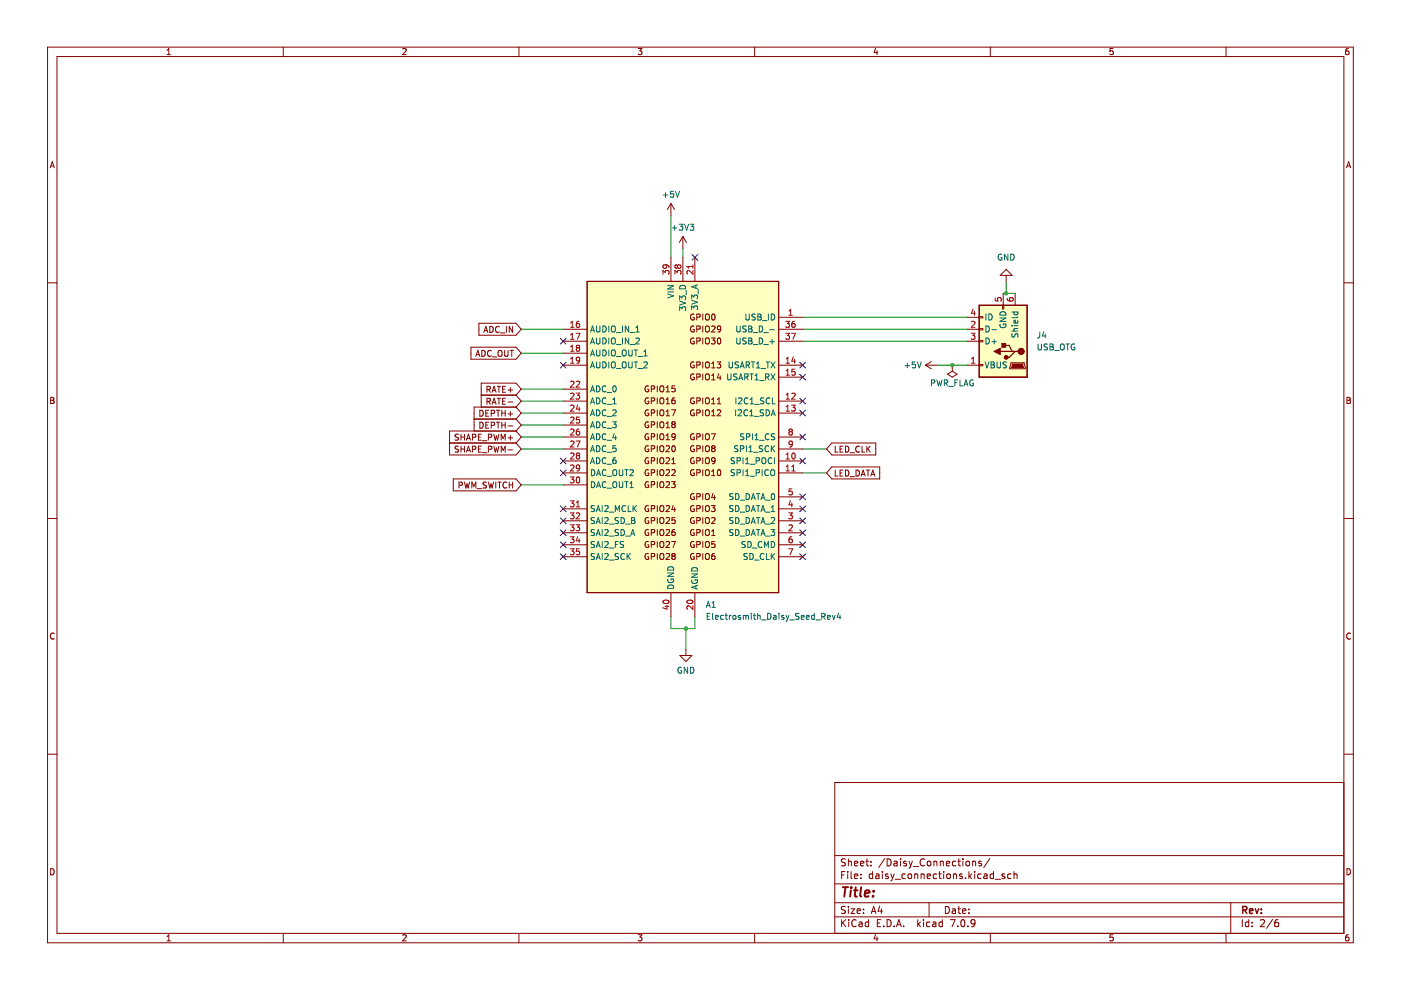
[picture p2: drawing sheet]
<svg xmlns="http://www.w3.org/2000/svg" width="297mm" height="210mm" viewBox="0 0 297 210" stroke-linecap="round" stroke-linejoin="round" font-family="sans-serif">
<g fill="none" stroke="#840000" stroke-width=".21">
<path d="M10.1 10h276.8v189.9h-276.8zM12.1 12h272.8v185.9h-272.8zM35.4 11.6h.8M35.4 10.7l.4-.4v1.3M60.1 10v2M85.4 10.4l.5-.1 .2 .4-.8 .9h.8M110 10v2M135.3 10.3h.8l-.4 .5 .3 .1v.6l-.1 .1-.6-.1M160 10v2M185.6 10.2l-.3 1h.8M185.9 10.7v.9M210 10v2"/>
<path d="M236 10.3h-.6l-.1 .6 .6-.1 .1 .7-.2 .1-.5-.1M259.9 10v2M285.9 10.3h-.4l-.2 .3v.7l.2 .3 .5-.1-.1-.7h-.4l-.2 .2M10.6 35.6l.5-1.3 .4 1.3M10.8 35.2h.6M285.5 35.6l.4-1.3 .5 1.3M285.6 35.2h.6M10.1 60h2M284.9 60h2M10.7 84.2h.5l.2 .3-.2 .4 .2 .1 .1 .3-.3 .2h-.5zM10.7 84.9h.5M285.6 84.2h.4l.3 .3-.3 .4 .3 .1v.3l-.2 .2h-.5z"/>
<path d="M285.6 84.9h.4M10.1 109.9h2M284.9 109.9h2M11.5 134.3a.58 .58 0 0 0-.8 .6 .58 .58 0 0 0 .8 .5M286.3 134.3a.58 .58 0 0 0-.8 .6 .58 .58 0 0 0 .8 .5M10.1 159.9h2M284.9 159.9h2M284.9 165.9h-107.9v32M10.7 184.2a.66 .66 0 0 1 .8 .6 .66 .66 0 0 1-.8 .7zM35.4 198.6l.4-.4v1.3M35.4 199.5h.8M60.1 197.9v2"/>
<path d="M85.4 198.3l.5-.1 .2 .4-.8 .9h.8M110 197.9v2M135.3 198.2h.8l-.4 .5 .3 .1v.6l-.1 .1-.6-.1M160 197.9v2M177 194.4h107.9M177 191.4h107.9M177 187.4h107.9M177 181.4h107.9M178.4 195v1.5M178.4 185.5h.5M178.7 195.6l.6 .9M179.2 184.8h-.8v1.5"/>
<path d="M179.2 192.3l-.5-.1-.3 .1v.5l.7 .2 .1 .4-.3 .3-.5-.1M179.2 182.2l-.5-.1-.3 .1v.5l.7 .2 .1 .4-.3 .3-.5-.1M179.3 195l-.9 .8M179.7 184.8v.1M179.7 185.3v1M179.9 182.1v1.5M179.9 192.2v.1M179.9 192.7v1M179.9 182.7l.2-.1 .3 .1 .1 .9M179.9 195v.1M179.9 195.5v1M180.4 192.7h.8l-.8 1h.8"/>
<path d="M180.4 184.8v1.3l.3 .2M181.2 185.8l.7-.2-.1-.2-.4-.1-.2 .2v.7h.6M181.2 183.1l.7-.2-.1-.2-.4-.1-.2 .2v.7h.6M181.5 195.1a.71 .71 0 0 0-1 .5 .71 .71 0 0 0 .7 .9l.3-.2M181.7 193.2l.7-.2v-.2l-.5-.1-.2 .2 .1 .7h.6M182.2 195.6h.5l.1 .9M182.4 183.1l.8-.2-.1-.2-.4-.1-.3 .2 .1 .7h.6M182.5 186.1v.2M182.5 185.4v.1M182.8 195.8l-.5 .1-.2 .2 .2 .4 .5-.1M183.1 193.5v.2M183.1 192.8v.1"/>
<path d="M183.6 182.6h.6M183.8 182.1v1.3l.4 .2M184.2 195.6l-.5-.1-.3 .3 .2 .6h.6M184.2 195v1.5M184.7 183.4v.2M184.7 182.7v.1M184.7 193.7l.5-1.5 .5 1.5M184.9 193.3h.7M185 185.4l-.4-.1-.3 .3 .1 .6h.6M185 184.8v1.5M185.6 198.1l-.3 1h.8M185.7 185.4h.6l.1 .9"/>
<path d="M185.9 198.6v.9M186 195.7h.5M186.4 185.6l-.5 .1-.2 .2 .2 .4 .5-.1M186.5 192.1l-.3 1.1h.9M186.7 195h-.7v1.5h.7M186.9 192.7v1M187.1 184.8v.1M187.1 185.3v1M187.4 196.3v.2M187.6 182l-1.3 1.9M188.1 195a.76 .76 0 0 1 .8 .7 .76 .76 0 0 1-.8 .8zM188.1 182.1a.76 .76 0 0 1 .8 .7 .76 .76 0 0 1-.8 .8z"/>
<path d="M188.3 185.4l-.4-.1-.2 .2 .1 .2 .5 .2v.3h-.6M188.9 185.3l.3 1M189.2 186.3l-.3 .5M189.6 196.3v.2M189.6 185.3l-.4 1M189.6 182.7h.6v.9M189.8 186.4h1.1M190.1 196.5l.5-1.5 .5 1.5M190.2 196.1h.7M190.2 182.9l-.5 .1-.2 .2 .2 .4 .5-.1M190.9 182.1v.1M190.9 182.6v1"/>
<path d="M191.6 196.3v.2M191.9 185.4l-.4-.1-.3 .3 .2 .6h.5M192.2 182.7l-.4-.1-.2 .2 .1 .2 .5 .2v.3h-.6M192.6 185.4l.2-.1 .4 .1 .1 .6-.1 .2-.4 .1-.2-.2zM192.7 182.6l.4 1M193.1 183.6l-.4 .5M193.4 182.6l-.3 1M193.7 183.7h1.1M193.9 185.4l.3-.1 .3 .1 .1 .9M193.9 185.3v1M194.6 195v1.5M194.7 195.9l.5 .6"/>
<path d="M195.2 195.5l-.6 .6M195.3 185.4l.2-.1 .4 .1v.9M195.3 185.3v1M195.8 195v.1M195.8 195.5v1M196 182.2a.71 .71 0 0 0-1 .5 .71 .71 0 0 0 .7 .9l.3-.2M196.6 185.8l.7-.2-.1-.2-.4-.1-.2 .2v.7h.6M196.6 182.7l.3-.1 .4 .1 .1 .6-.2 .2-.3 .1-.3-.2zM197 191.4v3M197.1 195.6l-.4-.1-.3 .3 .2 .6h.5M197.8 195.6h.6v.9M198 182.7l.2-.1 .4 .1v.9"/>
<path d="M198 182.6v1M198.4 195.8l-.5 .1-.2 .2 .2 .4 .5-.1M198.6 185.4l-.5-.1-.2 .3 .1 .6h.6M199 185.3h.6M199.2 184.8v1.3l.4 .2M199.4 182.7l.2-.1 .3 .1 .1 .9M199.4 182.6v1M199.8 195.6l-.4-.1-.3 .3 .1 .6h.6M199.8 195v1.5M200.1 184.8v.1M200.1 185.3v1M200.4 192.2a.76 .76 0 0 1 .9 .7 .76 .76 0 0 1-.9 .8z"/>
<path d="M200.6 183.1l.8-.2-.1-.2-.4-.1-.3 .2 .1 .7h.6M200.8 185.4l.2-.1 .4 .1 .1 .6-.1 .2-.4 .1-.2-.2zM201.5 195h1l-.6 1.5M201.9 192.8h.6l.1 .9M202.1 185.4l.3-.1 .3 .1 .1 .9M202.1 185.3v1M202.6 193l-.5 .1-.2 .2 .2 .4 .5-.1M202.6 182.7l-.4-.1-.3 .3 .2 .6h.5M203.1 182.6h.5M203.1 192.7h.5M203.1 196.3v.2M203.3 182.1v1.3l.3 .2"/>
<path d="M203.3 192.2v1.3l.3 .2M203.9 195.1l.2-.1a.8 .8 0 0 1 .5 .7 .8 .8 0 0 1-.5 .8l-.4-.6zM204 185.4l-.4-.1-.2 .2 .1 .2 .5 .2v.3h-.6M204.1 193.2l.7-.2-.1-.2-.4-.1-.2 .2v.7h.6M204.1 182.1v.1M204.1 182.6v1M204.7 186.1v.2M204.9 182.7l.2-.1 .4 .1 .1 .6-.2 .2-.3 .1-.2-.2zM205.2 196.3v.2M205.4 184.8v1.5M205.4 193.5v.2M205.4 192.8v.1"/>
<path d="M205.6 185.7l.4 .6M206 185.3l-.6 .6M206.2 182.7l.2-.1 .4 .1 .1 .9M206.2 182.6v1M206.6 184.8v.1M206.6 185.3v1M206.7 195.6l-.3 .3h-.3l-.2-.3v-.3l.2-.3 .5 .1 .1 .2a1 1 0 0 1-.4 1.2h-.3M208 185.4l-.4-.1-.3 .3 .1 .6h.6M208.1 182.7l-.4-.1-.2 .2 .1 .2 .5 .2v.3h-.6M208.6 185.4h.6l.1 .9M209.3 185.6l-.5 .1-.2 .2 .2 .4 .5-.1M209.9 182l-1.3 1.9"/>
<path d="M210 197.9v2M210.6 185.4l-.4-.1-.3 .3 .2 .6h.5M210.6 184.8v1.5M211 186.4h1.1M213 185.4l-.4-.1-.2 .2 .1 .2 .5 .2v.3h-.6M214.4 185.4l-.5-.1-.3 .3 .2 .6h.6M215 185.4l.2-.1 .4 .1v.9M215 184.8v1.5M236 198.2h-.6l-.1 .6 .6-.1 .1 .7-.2 .1-.5-.1M259.9 197.9v2M260.9 191.4v6.5M263.4 195v1.5"/>
<path d="M264.8 195.6l-.5-.1-.3 .3 .2 .6h.6M264.8 195v1.5M265.5 196.3v.2M265.5 195.6v.1M267.3 195.1l.5-.1 .3 .4-.9 1.1h.9M269.8 194.9l-1.3 1.9M271 195l-.5 .1a1.01 1.01 0 0 0 0 1.4l.5-.2 .1-.5-.3-.2h-.4l-.1 .2M285.6 184.2a.66 .66 0 0 1 .7 .6 .66 .66 0 0 1-.7 .7zM285.9 198.2l-.4 .1-.2 .2v.7l.2 .3 .5-.1-.1-.7h-.4l-.2 .2"/>
</g>
<path d="M263.5 193l.7-.1 .2-.2-.1-.4-.8-.1v1.5M263.9 193l.5 .7M264.9 193.2l.7-.2v-.3h-.5l-.2 .2 .1 .7h.6M266.1 192.7l.4 1 .4-1M267.4 193.5v.2M267.4 192.7v.2" fill="none" stroke="#840000" stroke-width=".3"/>
<path d="M178.7 188.1h1.1M179.3 188.1l-.3 2M180.4 188.8l-.2 1.3M180.5 188.1v.2M181.1 188.8h.7M181.4 188.1l-.2 1.7 .1 .2 .4 .1M182.6 188.1l-.2 1.7 .2 .3M183.4 189.4l.9-.2v-.3h-.8l-.2 .9 .3 .3 .6-.1M185.1 189.9v.2M185.2 188.9v.2" fill="none" stroke="#840000" stroke-width=".4"/>
<path d="M124.5 59.7h40.6v66h-40.6z" fill-rule="evenodd" fill="#ffffc2"/>
<path d="M124.5 59.7h40.6v66h-40.6z" fill="none" stroke="#840000" stroke-width=".21"/>
<path d="M207.6 64.7h10.2v15.3h-10.2z" fill-rule="evenodd" fill="#ffffc2"/>
<path d="M207.6 64.7h10.2v15.3h-10.2z" fill="none" stroke="#840000" stroke-width=".25"/>
<g fill="none" stroke="#000084" stroke-width=".21">
<path d="M146.7 54l1.2 1.2M147.9 54l-1.2 1.2M118.8 76.8l1.2 1.2M118.8 71.7l1.2 1.3M120 76.8l-1.2 1.2M120 71.7l-1.2 1.3M169.6 79.4l1.2 1.2M169.6 76.8l1.2 1.2M170.8 79.4l-1.2 1.2M170.8 76.8l-1.2 1.2M118.8 99.7l1.2 1.2M118.8 97.1l1.2 1.2"/>
<path d="M120 99.7l-1.2 1.2M120 97.1l-1.2 1.2M169.6 84.4l1.2 1.3M169.6 97.1l1.2 1.2M169.6 92l1.2 1.3M169.6 87l1.2 1.2M170.8 84.4l-1.2 1.3M170.8 97.1l-1.2 1.2M170.8 92l-1.2 1.3M170.8 87l-1.2 1.2M118.8 112.4l1.2 1.2M118.8 109.8l1.2 1.2"/>
<path d="M118.8 114.9l1.2 1.2M118.8 117.4l1.2 1.3M118.8 107.3l1.2 1.2M120 112.4l-1.2 1.2M120 109.8l-1.2 1.2M120 114.9l-1.2 1.2M120 117.4l-1.2 1.3M120 107.3l-1.2 1.2M169.6 104.7l1.2 1.3M169.6 107.3l1.2 1.2M169.6 109.8l1.2 1.2M169.6 114.9l1.2 1.2"/>
<path d="M169.6 117.4l1.2 1.3M169.6 112.4l1.2 1.2M170.8 104.7l-1.2 1.3M170.8 107.3l-1.2 1.2M170.8 109.8l-1.2 1.2M170.8 114.9l-1.2 1.2M170.8 117.4l-1.2 1.3M170.8 112.4l-1.2 1.2"/>
</g>
<g fill="none" stroke="#009600" stroke-width=".21">
<path d="M142.2 45.7v8.9M144.8 52.7v1.9M213.3 59.7v2.5M110.5 69.8h8.9M110.5 74.9h8.9M170.2 72.3h34.9M170.2 67.3h34.9M170.2 69.8h34.9M198.7 77.4h6.4M212.7 62.2h2.5M110.5 95.2h8.9M110.5 82.5h8.9"/>
<path d="M110.5 90.1h8.9M110.5 87.6h8.9M110.5 92.7h8.9M110.5 85h8.9M170.2 95.2h5M110.5 102.8h8.9M170.2 100.3h5M142.2 130.7v2.6h5.1v-2.6M145.4 133.3v4.4"/>
</g>
<g fill="none" stroke="#840000" stroke-width=".21">
<path d="M124.5 59.7h40.6v66h-40.6zM142.2 43.2l-.7 1.2M142.2 43.2v2.5M142.2 54.6v5.1M142.2 43.2l.8 1.2M144.8 50.1l-.8 1.3M144.8 50.1v2.6M144.8 54.6v5.1M144.8 50.1l.7 1.3M147.3 54.6v5.1M99.9 73.6h9.5l1.1 1.3-1.1 1.3h-9.5zM100.9 75.6l.4-1.3 .4 1.3"/>
<path d="M101 75.2h.6M101.5 68.5h7.9l1.1 1.3-1.1 1.3h-7.9zM102.2 74.3a.64 .64 0 0 1 .7 .6 .64 .64 0 0 1-.7 .7zM102.6 70.5l.4-1.3 .4 1.3M102.7 70.1h.6M103.8 69.2a.64 .64 0 0 1 .8 .6 .64 .64 0 0 1-.8 .7zM104.2 74.4a.56 .56 0 0 0-.8 .5 .56 .56 0 0 0 .8 .5M104.4 75.7h1M105.7 74.5l.2-.2a.43 .43 0 0 1 .5 .4v.4a.42 .42 0 0 1-.4 .5 .42 .42 0 0 1-.4-.5zM105.8 69.3a.56 .56 0 0 0-.7 .5 .56 .56 0 0 0 .7 .6M106.1 70.6h1M107 74.3v1l.2 .3 .4-.1 .1-.2v-1"/>
<path d="M107.4 69.2v1.3M108.1 74.3h.8M108.5 74.3v1.3M108.7 69.2v1.3l-.7-1.3v1.3M119.4 77.4h5.1M119.4 69.8h5.1M119.4 72.3h5.1M119.4 74.9h5.1M147.1 66.6a.58 .58 0 0 0-.7 .6 .58 .58 0 0 0 .8 .5v-.4h-.2M147.1 69.2a.58 .58 0 0 0-.7 .6 .58 .58 0 0 0 .8 .5v-.5h-.2M147.1 71.7a.58 .58 0 0 0-.7 .6 .58 .58 0 0 0 .8 .5v-.4h-.2M147.1 76.8a.58 .58 0 0 0-.7 .6 .58 .58 0 0 0 .8 .5v-.4h-.2"/>
<path d="M147.1 79.3a.58 .58 0 0 0-.7 .6 .58 .58 0 0 0 .8 .5v-.4h-.2M147.7 67.2h.6l.1-.5-.7-.1v1.3M147.7 69.8l.6-.1 .1-.5-.7-.1v1.3M147.7 72.3h.6l.1-.5-.7-.1v1.2M147.7 77.4l.6-.1 .1-.4-.7-.2v1.3M147.7 79.9h.6l.1-.5-.7-.1v1.2M149 66.6v1.3M149 69.1v1.3M149 71.7v1.2M149 76.7v1.3M149 79.3v1.2M149.6 76.9l.3-.2a.43 .43 0 0 1 .5 .5v.4a.42 .42 0 0 1-.4 .4 .42 .42 0 0 1-.4-.4z"/>
<path d="M149.6 66.8l.3-.2a.43 .43 0 0 1 .5 .4v.4a.42 .42 0 0 1-.4 .5 .42 .42 0 0 1-.4-.5zM149.6 69.3l.3-.2a.43 .43 0 0 1 .5 .4v.5a.42 .42 0 0 1-.4 .4 .42 .42 0 0 1-.4-.4zM149.6 71.8l.3-.1a.43 .43 0 0 1 .5 .4v.4a.42 .42 0 0 1-.4 .4 .42 .42 0 0 1-.4-.4zM149.6 79.5l.3-.2a.43 .43 0 0 1 .5 .4v.4a.42 .42 0 0 1-.4 .5 .42 .42 0 0 1-.4-.5zM150.8 71.7h.8l-.4 .4 .3 .2v.5l-.1 .1-.6-.1M150.9 69.2l.5-.1 .2 .4-.8 .9h.8M150.9 77.1l.3-.4v1.3M150.9 79.6l.3-.3v1.2M150.9 78h.7M151 66.7l.2-.1a.68 .68 0 0 1 .4 .6 .68 .68 0 0 1-.4 .7l-.3-.5zM152 76.7h.8l-.4 .5 .4 .1v.6l-.2 .1-.6-.1M152.2 71.8l.2-.1a.68 .68 0 0 1 .4 .6 .68 .68 0 0 1-.4 .6l-.3-.5z"/>
<path d="M152.4 79.2l-.3 .9h.8M152.7 79.7v.8M152.8 69.7l-.2 .2-.4-.1v-.6l.4-.1 .2 .3v.7l-.2 .2-.4 .1M165.1 67.3h5.1M165.1 77.4h5.1M165.1 80h5.1M165.1 69.8h5.1M165.1 72.3h5.1M95.3 93.9h14.1M97.2 94.7h-.7v.4l.6 .2 .1 .3-.2 .3-.5-.1M97.2 92.1l-.7 .1v.3l.6 .3 .1 .3-.2 .2h-.5M97.7 95.2h.8"/>
<path d="M97.7 92.1v1.2M97.7 94.6v1.3M97.7 92.7h.8M98.5 92.1v1.2M98.5 94.6v1.3M98.9 93.3l.4-1.2 .4 1.2M98.9 95.9l.4-1.3 .4 1.3M99 93h.6M99 95.5h.6M100.2 95.3l.6-.1v-.5l-.6-.1v1.3M100.2 92.7h.6v-.5l-.6-.1v1.2M100.5 88.8h8.9"/>
<path d="M101.4 95.2h.5M101.4 92.7h.5M101.7 87a.64 .64 0 0 1 .8 .6 .64 .64 0 0 1-.8 .7zM101.7 89.5a.64 .64 0 0 1 .8 .7 .64 .64 0 0 1-.8 .6zM102 83.8h7.4M102 94.6h-.6v1.3h.6M102 92.1h-.6v1.2h.6M102.3 96h.9M102.3 93.4h.9M103 87.6h.4M103 90.1h.4M103.2 85.1l.6-.1 .1-.4-.7-.2v1.3"/>
<path d="M103.2 82.6l.6-.1 .1-.5-.7-.1v1.3M103.5 95.3l.7-.1v-.5l-.7-.1v1.3M103.5 92.7h.7v-.5l-.7-.1v1.2M103.5 82.6l.5 .6M103.5 85.1l.5 .6M103.6 87h-.6v1.3h.6M103.6 89.5h-.6v1.3h.6M104.2 87.6h.6v-.5l-.6-.1v1.3M104.2 90.2l.6-.1v-.5l-.6-.1v1.3M104.3 83.2l.5-1.3 .4 1.3M104.3 85.7l.5-1.3 .4 1.3M104.5 82.8h.6"/>
<path d="M104.5 85.3h.6M104.7 92.1l.3 1.2 .2-.9 .3 .9 .3-1.2M104.7 94.6l.3 1.3 .2-.9 .3 .9 .3-1.3M105.2 87h.8M105.2 89.5h.8M105.4 81.9h.7M105.4 84.4h.7M105.6 87v1.3M105.6 89.5v1.3M105.8 81.9v1.3M105.8 84.4v1.3M106.3 93.3v-1.2l.4 .9 .4-.9v1.2"/>
<path d="M106.3 95.9v-1.3l.4 .9 .4-.9v1.3M106.4 87.6h.7M106.4 87v1.3M106.4 89.5v1.3M106.4 90.1h.7M106.6 82.5h.4M106.6 85h.4M107.1 87v1.3M107.1 89.5v1.3M107.2 81.9h-.6v1.3h.6M107.2 84.4h-.6v1.3h.6M107.7 87.8h1"/>
<path d="M107.7 90.3h1M107.7 92.8h1M107.7 95.4h1M107.7 82.7h1M107.7 85.2h1M108.2 82.2v1M108.2 87.3v1M108.2 92.4v.9M109.4 91.4h-14.1v5.1h14.1l1.1-1.3-1.1-1.3M109.4 86.3l1.1 1.3-1.1 1.3M109.4 86.3h-8.9v5.1M109.4 88.8l1.1 1.3-1.1 1.3"/>
<path d="M109.4 91.4l1.1 1.3-1.1 1.2M109.4 83.8l1.1-1.3-1.1-1.3h-7.4v5.1M109.4 83.8l1.1 1.2-1.1 1.3M119.4 95.2h5.1M119.4 87.6h5.1M119.4 90.1h5.1M119.4 92.7h5.1M119.4 82.5h5.1M119.4 85h5.1M119.4 97.7h5.1M137.5 99.6a.58 .58 0 0 0-.8 .6 .58 .58 0 0 0 .8 .5v-.4h-.2M137.5 84.4a.58 .58 0 0 0-.8 .6 .58 .58 0 0 0 .8 .5v-.4h-.2"/>
<path d="M137.5 89.5a.58 .58 0 0 0-.8 .6 .58 .58 0 0 0 .8 .5v-.4h-.2M137.5 92a.58 .58 0 0 0-.8 .6 .58 .58 0 0 0 .8 .5v-.4h-.2M137.5 94.6a.58 .58 0 0 0-.8 .6 .58 .58 0 0 0 .8 .5v-.5h-.2M137.5 81.9a.58 .58 0 0 0-.8 .6 .58 .58 0 0 0 .8 .5v-.5h-.2M137.5 87a.58 .58 0 0 0-.8 .5 .58 .58 0 0 0 .8 .5v-.4h-.2M137.5 97.1a.58 .58 0 0 0-.8 .6 .58 .58 0 0 0 .8 .5v-.4h-.2M138.1 95.2l.6-.1 .1-.5-.7-.1v1.3M138.1 87.6l.6-.1 .1-.5-.7-.1v1.3M138.1 90.1l.6-.1 .1-.5-.7-.1v1.3M138.1 92.6h.6l.1-.5-.7-.1v1.2M138.1 85h.6l.1-.5-.7-.1v1.2M138.1 82.5l.6-.1 .1-.5-.7-.1v1.3"/>
<path d="M138.1 97.7l.6-.1 .1-.4-.7-.2v1.3M139.4 81.8v1.3M139.4 84.4v1.2M139.4 86.9v1.3M139.4 89.4v1.3M139.4 92v1.2M139.4 94.5v1.3M139.4 97v1.3M139.4 99.6v1.3M140 99.8l.2-.2a.43 .43 0 0 1 .5 .4v.4a.42 .42 0 0 1-.4 .5 .42 .42 0 0 1-.4-.5zM140 89.6l.2-.2a.43 .43 0 0 1 .5 .5v.4a.42 .42 0 0 1-.4 .4 .42 .42 0 0 1-.4-.4zM140 92.1l.2-.1a.43 .43 0 0 1 .5 .4v.4a.42 .42 0 0 1-.4 .5 .42 .42 0 0 1-.4-.5z"/>
<path d="M140 94.7l.2-.2a.43 .43 0 0 1 .5 .4v.5a.42 .42 0 0 1-.4 .4 .42 .42 0 0 1-.4-.4zM140 97.2l.2-.2a.43 .43 0 0 1 .5 .5v.4a.42 .42 0 0 1-.4 .4 .42 .42 0 0 1-.4-.4zM140.1 84.4h.1a.43 .43 0 0 1 .5 .4v.4a.42 .42 0 0 1-.4 .4 .42 .42 0 0 1-.4-.4zM140.1 87l.1-.1a.43 .43 0 0 1 .5 .4v.4a.42 .42 0 0 1-.4 .5 .42 .42 0 0 1-.4-.5zM140.1 81.9l.1-.1a.43 .43 0 0 1 .5 .4v.5a.42 .42 0 0 1-.4 .4 .42 .42 0 0 1-.4-.4zM141.2 99.7l.5-.1 .3 .3-.8 1h.8M141.2 89.8l.4-.4v1.3M141.2 85.6h.8M141.2 88.2h.8M141.2 82.2l.4-.4v1.3M141.2 84.7l.4-.3v1.2M141.2 83.1h.8"/>
<path d="M141.2 87.3l.4-.4v1.3M141.2 92.3l.4-.3v1.2M141.2 90.7h.8M141.2 93.2h.8M141.2 94.6l.5-.1 .3 .4-.8 .9h.8M141.2 97.2l.5-.2 .3 .4-.8 .9h.8M142.4 86.9h.8l-.5 1.3M142.4 99.7l.5-.1 .3 .3-.8 1h.8M142.4 97.4l.4-.4v1.3M142.4 98.3h.8M142.6 94.6l.1-.1a.68 .68 0 0 1 .5 .6 .68 .68 0 0 1-.5 .7l-.3-.5zM142.7 90l-.3-.3 .3-.3h.2l.3 .3-.3 .3"/>
<path d="M142.7 90l-.3 .2 .1 .4 .2 .1 .3-.1 .2-.1v-.3l-.3-.2M142.7 90h.2M143 84.4h-.3l-.2 .3-.1 .7 .3 .2 .4-.1-.1-.6-.3-.1-.3 .3M143.1 81.8h-.6l-.1 .6h.6l.1 .6-.2 .1-.5-.1M143.2 92.5l-.3 .3-.3-.1-.1-.6 .4-.1 .3 .2-.1 .7-.2 .3h-.3M147.1 99.6a.58 .58 0 0 0-.7 .6 .58 .58 0 0 0 .8 .5v-.4h-.2M147.1 92a.58 .58 0 0 0-.7 .6 .58 .58 0 0 0 .8 .5v-.4h-.2M147.1 94.6a.58 .58 0 0 0-.7 .6 .58 .58 0 0 0 .8 .5v-.5h-.2M147.1 84.4a.58 .58 0 0 0-.7 .6 .58 .58 0 0 0 .8 .5v-.4h-.2M147.1 87a.58 .58 0 0 0-.7 .5 .58 .58 0 0 0 .8 .5v-.4h-.2M147.1 97.1a.58 .58 0 0 0-.7 .6 .58 .58 0 0 0 .8 .5v-.4h-.2M147.7 95.2l.6-.1 .1-.5-.7-.1v1.3"/>
<path d="M147.7 87.6l.6-.1 .1-.5-.7-.1v1.3M147.7 92.6h.6l.1-.5-.7-.1v1.2M147.7 85h.6l.1-.5-.7-.1v1.2M147.7 97.7l.6-.1 .1-.4-.7-.2v1.3M149 84.4v1.2M149 86.9v1.3M149 92v1.2M149 94.5v1.3M149 97v1.3M149 99.6v1.3M149.6 84.5l.3-.1a.43 .43 0 0 1 .5 .4v.4a.42 .42 0 0 1-.4 .4 .42 .42 0 0 1-.4-.4zM149.6 87.1l.3-.2a.43 .43 0 0 1 .5 .4v.4a.42 .42 0 0 1-.4 .5 .42 .42 0 0 1-.4-.5z"/>
<path d="M149.6 92.1l.3-.1a.43 .43 0 0 1 .5 .4v.4a.42 .42 0 0 1-.4 .5 .42 .42 0 0 1-.4-.5zM149.6 94.7l.3-.2a.43 .43 0 0 1 .5 .4v.5a.42 .42 0 0 1-.4 .4 .42 .42 0 0 1-.4-.4zM149.6 97.2l.3-.2a.43 .43 0 0 1 .5 .5v.4a.42 .42 0 0 1-.4 .4 .42 .42 0 0 1-.4-.4zM149.6 99.8l.3-.2a.43 .43 0 0 1 .5 .4v.4a.42 .42 0 0 1-.4 .5 .42 .42 0 0 1-.4-.5zM150.8 92h.9l-.6 1.2M150.9 84.7l.3-.3v1.2M150.9 87.3l.3-.4v1.3M150.9 99.9l.3-.3v1.3M150.9 85.6h.7M150.9 88.2h.7M150.9 80.5h.7M151.1 95l-.2-.2 .2-.3h.3l.2 .2-.2 .3"/>
<path d="M151.1 95l-.2 .3v.4l.2 .1 .4-.1 .1-.2v-.2l-.2-.3M151.1 95h.3M151.6 97.6l-.2 .2h-.4l-.1-.6 .5-.2 .2 .3-.1 .7-.1 .3h-.4M152.1 87l.5-.1 .2 .4-.8 .9h.8M152.1 85.6h.7M152.1 84.7l.4-.3v1.2M152.2 99.7l.2-.1a.68 .68 0 0 1 .4 .6 .68 .68 0 0 1-.4 .7l-.3-.5zM165.1 95.2h5.1M165.1 87.6h5.1M165.1 92.7h5.1M165.1 85h5.1M165.1 97.7h5.1"/>
<path d="M176.4 93.9h9.3v2.6h-9.3l-1.2-1.3zM176.4 99h10.1v2.5h-10.1l-1.2-1.2zM177.1 94.6v1.3h.6M177.1 99.7v1.2h.6M178.1 95.2h.4M178.7 94.6h-.6v1.3h.6M178.7 99.7h-.6v1.2h.6M179.3 94.6a.64 .64 0 0 1 .7 .6 .64 .64 0 0 1-.7 .7zM179.3 99.7a.64 .64 0 0 1 .7 .6 .64 .64 0 0 1-.7 .6zM180.2 96h1M181.5 99.7a.64 .64 0 0 1 .7 .6 .64 .64 0 0 1-.7 .6zM182.2 94.7a.56 .56 0 0 0-.8 .5 .56 .56 0 0 0 .8 .5"/>
<path d="M182.8 94.6v1.3h.6M183.7 99.7h.7M183.8 94.6v1.3M184 95.1l.5 .8M184 99.7v1.2M184.5 94.6l-.7 .7M96.1 101.5h13.3l1.1 1.3-1.1 1.3h-13.3zM97.3 102.9l.6-.1 .1-.5-.7-.1v1.3M98.5 102.2l.3 1.3 .2-.9 .3 .9 .3-1.3M100 103.5v-1.3l.5 .9 .4-.9v1.3M101.2 103.6h1M103.1 102.3h-.6v.4l.5 .2 .1 .3-.2 .3-.5-.1"/>
<path d="M103.5 102.2l.3 1.3 .3-.9 .2 .9 .3-1.3M105.1 102.2v1.3M105.5 102.2h.8M105.9 102.2v1.3M107.4 102.3a.56 .56 0 0 0-.8 .5 .56 .56 0 0 0 .8 .6M108 102.2v1.3M108 102.8h.7M108.7 102.2v1.3M119.4 100.3h5.1M119.4 102.8h5.1M119.4 113h5.1M119.4 110.4h5.1"/>
<path d="M119.4 107.9h5.1M119.4 115.5h5.1M119.4 118h5.1M137.5 102.2a.58 .58 0 0 0-.8 .6 .58 .58 0 0 0 .8 .5v-.5h-.2M137.5 112.3a.58 .58 0 0 0-.8 .6 .58 .58 0 0 0 .8 .5v-.4h-.2M137.5 107.3a.58 .58 0 0 0-.8 .5 .58 .58 0 0 0 .8 .5v-.4h-.2M137.5 109.8a.58 .58 0 0 0-.8 .6 .58 .58 0 0 0 .8 .5v-.4h-.2M137.5 114.9a.58 .58 0 0 0-.8 .6 .58 .58 0 0 0 .8 .5v-.5h-.2M137.5 117.4a.58 .58 0 0 0-.8 .6 .58 .58 0 0 0 .8 .5v-.4h-.2M138.1 112.9h.6l.1-.5-.7-.1v1.2M138.1 100.2h.6l.1-.5-.7-.1v1.3M138.1 102.8l.6-.1 .1-.5-.7-.1v1.3"/>
<path d="M138.1 107.9l.6-.1 .1-.5-.7-.1v1.3M138.1 110.4l.6-.1 .1-.4-.7-.2v1.3M138.1 115.5l.6-.1 .1-.5-.7-.1v1.3M138.1 118h.6l.1-.5-.7-.1v1.2M139.4 102.1v1.3M139.4 107.2v1.3M139.4 109.7v1.3M139.4 112.3v1.2M139.4 114.8v1.3M139.4 117.4v1.2M140 107.4l.2-.2a.43 .43 0 0 1 .5 .4v.4a.42 .42 0 0 1-.4 .5 .42 .42 0 0 1-.4-.5zM140 115l.2-.2a.43 .43 0 0 1 .5 .4v.5a.42 .42 0 0 1-.4 .4 .42 .42 0 0 1-.4-.4z"/>
<path d="M140 117.5l.2-.1a.43 .43 0 0 1 .5 .4v.4a.42 .42 0 0 1-.4 .4 .42 .42 0 0 1-.4-.4zM140.1 112.3h.1a.43 .43 0 0 1 .5 .4v.4a.42 .42 0 0 1-.4 .5 .42 .42 0 0 1-.4-.5zM140.1 102.2l.1-.1a.43 .43 0 0 1 .5 .4v.5a.42 .42 0 0 1-.4 .4 .42 .42 0 0 1-.4-.4zM140.1 109.8l.1-.1a.43 .43 0 0 1 .5 .5v.4a.42 .42 0 0 1-.4 .4 .42 .42 0 0 1-.4-.4zM141.2 112.4l.5-.1 .3 .3-.8 .9h.8M141.2 107.3l.5-.1 .3 .4-.8 .9h.8M141.2 109.9l.5-.2 .3 .4-.8 .9h.8M141.2 117.5l.5-.1 .3 .3-.8 .9h.8M141.2 102.2l.5-.1 .3 .4-.8 .9h.8M141.2 114.9l.5-.1 .3 .4-.8 .9h.8M142.4 102.1h.8l-.5 .5 .4 .1v.6l-.2 .1-.5-.1M142.4 114.8h.8l-.5 1.3"/>
<path d="M142.7 117.9l-.3-.2 .3-.3h.2l.3 .2-.3 .3M142.7 117.9l-.3 .2 .1 .4 .2 .1h.3l.2-.2v-.3l-.3-.2M142.7 117.9h.2M142.7 107.1l-.3 .9h.8M143 112.3h-.3l-.2 .3-.1 .7 .3 .2 .4-.1-.1-.6h-.3l-.3 .2M143 107.6v.9M143.1 109.7h-.6l-.1 .6h.6l.1 .6-.2 .1-.5-.1M147.1 104.7a.58 .58 0 0 0-.7 .6 .58 .58 0 0 0 .8 .5v-.4h-.2M147.1 107.3a.58 .58 0 0 0-.7 .5 .58 .58 0 0 0 .8 .5v-.4h-.2M147.1 109.8a.58 .58 0 0 0-.7 .6 .58 .58 0 0 0 .8 .5v-.4h-.2M147.1 112.3a.58 .58 0 0 0-.7 .6 .58 .58 0 0 0 .8 .5v-.4h-.2M147.1 114.9a.58 .58 0 0 0-.7 .6 .58 .58 0 0 0 .8 .5v-.5h-.2"/>
<path d="M147.1 117.4a.58 .58 0 0 0-.7 .6 .58 .58 0 0 0 .8 .5v-.4h-.2M147.7 100.2h.6l.1-.5-.7-.1v1.3M147.7 105.3h.6l.1-.5-.7-.1v1.2M147.7 107.9l.6-.1 .1-.5-.7-.1v1.3M147.7 110.4l.6-.1 .1-.4-.7-.2v1.3M147.7 112.9h.6l.1-.5-.7-.1v1.2M147.7 115.5l.6-.1 .1-.5-.7-.1v1.3M147.7 118h.6l.1-.5-.7-.1v1.2M149 104.7v1.2M149 107.2v1.3M149 109.7v1.3M149 112.3v1.2"/>
<path d="M149 114.8v1.3M149 117.4v1.2M149.6 109.9l.3-.2a.43 .43 0 0 1 .5 .5v.4a.42 .42 0 0 1-.4 .4 .42 .42 0 0 1-.4-.4zM149.6 112.5l.3-.2a.43 .43 0 0 1 .5 .4v.4a.42 .42 0 0 1-.4 .5 .42 .42 0 0 1-.4-.5zM149.6 104.8l.3-.1a.43 .43 0 0 1 .5 .4v.4a.42 .42 0 0 1-.4 .4 .42 .42 0 0 1-.4-.4zM149.6 107.4l.3-.2a.43 .43 0 0 1 .5 .4v.4a.42 .42 0 0 1-.4 .5 .42 .42 0 0 1-.4-.5zM149.6 115l.3-.2a.43 .43 0 0 1 .5 .4v.5a.42 .42 0 0 1-.4 .4 .42 .42 0 0 1-.4-.4zM149.6 117.5l.3-.1a.43 .43 0 0 1 .5 .4v.4a.42 .42 0 0 1-.4 .4 .42 .42 0 0 1-.4-.4zM150.8 107.2h.8l-.4 .5 .3 .1v.5l-.1 .2-.6-.2M150.9 109.9l.5-.2 .2 .4-.8 .9h.8M150.9 113.5h.7M150.9 112.6l.3-.3v1.2"/>
<path d="M150.9 100.9h.7M151.2 104.6l-.3 .9h.8M151.5 117.4h-.4l-.2 .3v.7l.2 .2 .4-.1v-.6l-.4-.1-.2 .3M151.5 105.1v.8M151.5 114.8h-.6v.6h.6v.6l-.1 .1-.5-.1M165.1 100.3h5.1M165.1 113h5.1M165.1 110.4h5.1M165.1 107.9h5.1M165.1 115.5h5.1M165.1 118h5.1M165.1 105.4h5.1"/>
<path d="M178.1 100.3h.4M180.2 101.1h1M182.6 100.9l.4-1.2 .4 1.2M182.7 100.6h.6M184.6 100.9l.5-1.2 .4 1.2M184.8 100.6h.6M142.2 125.7v5M144.2 139h2.5l-1.3 1.3zM145.4 137.7v1.3M147.3 125.7v5"/>
</g>
<g fill="none" stroke="#006464" stroke-width=".21">
<path d="M140.6 41.3h1M141.1 40.9v.9M142.5 48.3h1M142.8 40.6h-.6l-.1 .6 .6-.1 .1 .6-.2 .1-.5-.1M143 47.8v1M143.2 40.6l.4 1.2 .5-1.2M144 47.5h.8l-.4 .5 .3 .1v.6l-.2 .1-.5-.1M145.1 47.5l.5 1.3 .4-1.3M146.3 47.5h.8l-.4 .5 .3 .1v.6l-.2 .1-.5-.1M125.2 70.4l.4-1.3 .5 1.3M125.2 72.9l.4-1.2 .5 1.2M125.2 75.5l.4-1.3 .5 1.3"/>
<path d="M125.2 78l.4-1.3 .5 1.3M125.3 77.6h.6M125.3 70h.6M125.3 72.6h.6M125.3 75.1h.6M126.5 76.7v1.1l.2 .2 .4-.1 .1-.1v-1.1M126.5 69.1v1l.2 .3 .4-.1 .1-.2v-1M126.5 71.7v1l.2 .2h.4l.1-.2v-1M126.5 74.2v1l.2 .3 .4-.1 .1-.2v-1M127.8 76.7a.64 .64 0 0 1 .7 .7 .64 .64 0 0 1-.7 .6zM127.8 69.1a.64 .64 0 0 1 .7 .7 .64 .64 0 0 1-.7 .6zM127.8 71.7a.64 .64 0 0 1 .7 .6 .64 .64 0 0 1-.7 .6z"/>
<path d="M127.8 74.2a.64 .64 0 0 1 .7 .6 .64 .64 0 0 1-.7 .7zM129.1 69.1v1.3M129.1 71.7v1.2M129.1 74.2v1.3M129.1 76.7v1.3M129.7 76.9l.2-.2a.43 .43 0 0 1 .6 .5v.4a.42 .42 0 0 1-.5 .4 .42 .42 0 0 1-.4-.4zM129.7 69.3l.2-.2a.43 .43 0 0 1 .6 .4v.5a.42 .42 0 0 1-.5 .4 .42 .42 0 0 1-.4-.4zM129.7 71.8l.2-.1a.43 .43 0 0 1 .6 .4v.4a.42 .42 0 0 1-.5 .4 .42 .42 0 0 1-.4-.4zM129.7 74.4l.2-.2a.43 .43 0 0 1 .6 .4v.4a.42 .42 0 0 1-.5 .5 .42 .42 0 0 1-.4-.5zM130.7 78.1h1M130.7 70.5h1M130.7 73h1"/>
<path d="M130.7 75.6h1M132 76.9l.2-.2a.43 .43 0 0 1 .6 .5v.4a.42 .42 0 0 1-.5 .4 .42 .42 0 0 1-.4-.4zM132 69.1v1.3M132 71.7v1.2M132 74.4l.2-.2a.43 .43 0 0 1 .6 .4v.4a.42 .42 0 0 1-.5 .5 .42 .42 0 0 1-.4-.5zM133.3 76.7v1.1l.2 .2 .4-.1 .1-.1v-1.1M133.3 69.1v1.3l-.7-1.3v1.3M133.3 71.7v1.2l-.7-1.2v1.2M133.3 74.2v1l.2 .3 .4-.1 .1-.2v-1M133.6 70.5h1M133.6 73h1M134.5 76.7h.7"/>
<path d="M134.5 74.2h.7M134.8 70.4h.7M134.8 71.8l.5-.1 .2 .3-.7 .9h.7M134.8 69.5l.4-.4v1.3M134.8 74.2v1.3M134.8 76.7v1.3M135.3 78.1h1M135.3 75.6h1M136.5 76.9l.5-.2 .2 .4-.8 .9h.8M136.5 75.5h.7M136.5 74.6l.4-.4v1.3M141.6 62.3l1.2 .4-1.2 .5"/>
<path d="M141.6 61.9h1.2M141.6 60.6h1.2l-1.2 .7h1.2M144.1 63.5v-.8l.5 .5 .1-.4h.5l.2 .2-.2 .5M144.1 65.8v-.8l.5 .5 .1-.4h.5l.2 .2-.2 .5M144.1 63.8l1.3 .5-1.3 .4M144.2 60.7a.68 .68 0 0 1 .7-.2 .68 .68 0 0 1 .5 .7h-1.3zM145.5 61.5v1M146.6 63.3v-.7l.5 .4 .1-.4h.6l.1 .2-.1 .5M146.6 65.6v-.7l.5 .4 .1-.4h.6l.1 .2-.1 .5M146.6 63.6l1.3 .5-1.3 .4M147.5 60.5v.6M147.9 60.4l-1.3 .4 1.3 .4"/>
<path d="M148 61.4v.9M154.3 79.3v1l.2 .2h.4l.1-.2v-1M154.6 76.7v1.1l.2 .2 .4-.1 .1-.1v-1.1M156.2 71.7v1l.2 .2h.4l.1-.2v-1M156.2 69.1v1l.2 .3 .4-.1 .1-.2v-1M156.3 79.3l-.7 .1v.4l.5 .2 .2 .3-.3 .2h-.5M156.6 76.8l-.7 .1v.3l.5 .3 .2 .3-.3 .2-.5-.1M156.9 78l.5-1.3 .4 1.3M157.1 77.6h.6M157.9 79.9h.6l.1-.5-.7-.1v1.2M158.1 66.6v1l.3 .3 .3-.1 .2-.2v-1M158.2 69.2h-.7v.4l.6 .2 .1 .3-.2 .3-.5-.1"/>
<path d="M158.2 77.4l.6-.1 .1-.4-.7-.2v1.3M158.2 71.7l-.7 .1v.3l.6 .3 .1 .3-.2 .2h-.5M158.2 79.9l.4 .6M158.5 77.4l.4 .6M158.7 69.1h.5l.2 .3-.2 .3 .2 .1 .1 .3-.3 .3h-.5zM158.7 71.7h.5l.2 .2-.2 .4 .2 .1 .1 .3-.3 .2h-.5zM158.7 69.7h.5M158.7 72.3h.5M159 79.3h.7M159.3 76.7h.7M159.3 79.3v1.2M159.7 76.7v1.3"/>
<path d="M159.7 70.5h1M159.7 73h1M160.1 79.6l.3-.3v1.2M160.1 66.6l-.6 .1v.4l.5 .2 .1 .3-.2 .3-.5-.1M160.4 78h.7M160.4 77.1l.3-.4v1.3M160.7 66.6h.4l.2 .2-.2 .4 .2 .1 .1 .3-.2 .3h-.5zM160.7 67.2h.4M161 71.7a.64 .64 0 0 1 .7 .6 .64 .64 0 0 1-.7 .6zM161 69.1a.64 .64 0 0 1 .7 .7 .64 .64 0 0 1-.7 .6zM161.3 78.1h1M161.6 68h1"/>
<path d="M161.9 70.5h1M161.9 73h1M162.3 79.9h.6l.1-.5-.7-.1v1.2M162.4 76.7h.8M162.6 79.9l.4 .6M162.8 76.7v1.3M162.9 66.6v1.3M163.2 69.9h1M163.2 72.4h1M163.5 76.7l.8 1.3M163.5 79.3l.8 1.2M163.5 66.6a.64 .64 0 0 1 .8 .6 .64 .64 0 0 1-.8 .7z"/>
<path d="M163.7 72v.9M164.3 76.7l-.8 1.3M164.3 79.3l-.8 1.2M125.2 83.1l.4-1.3 .5 1.3M125.2 85.6l.4-1.2 .5 1.2M125.2 88.2l.4-1.3 .5 1.3M125.2 90.7l.4-1.3 .5 1.3M125.2 93.2l.4-1.2 .5 1.2M125.2 95.8l.4-1.3 .5 1.3M125.2 98.3l.4-1.3 .5 1.3M125.3 87.8h.6M125.3 82.7h.6"/>
<path d="M125.3 85.3h.6M125.3 90.3h.6M125.3 92.9h.6M125.3 95.4h.6M125.3 98h.6M125.4 99.6a.64 .64 0 0 1 .7 .6 .64 .64 0 0 1-.7 .7zM126.5 97a.64 .64 0 0 1 .7 .7 .64 .64 0 0 1-.7 .6zM126.5 84.4a.64 .64 0 0 1 .7 .6 .64 .64 0 0 1-.7 .6zM126.5 86.9a.64 .64 0 0 1 .7 .6 .64 .64 0 0 1-.7 .7zM126.5 81.8a.64 .64 0 0 1 .7 .6 .64 .64 0 0 1-.7 .7zM126.5 89.4a.64 .64 0 0 1 .7 .7 .64 .64 0 0 1-.7 .6zM126.5 92a.64 .64 0 0 1 .7 .6 .64 .64 0 0 1-.7 .6z"/>
<path d="M126.5 94.5a.64 .64 0 0 1 .7 .6 .64 .64 0 0 1-.7 .7zM128.5 97.2a.56 .56 0 0 0-.8 .5 .56 .56 0 0 0 .8 .5M128.5 99.7a.56 .56 0 0 0-.8 .5 .56 .56 0 0 0 .8 .5M128.5 89.5a.56 .56 0 0 0-.8 .6 .56 .56 0 0 0 .8 .5M128.5 84.5a.56 .56 0 0 0-.8 .5 .56 .56 0 0 0 .8 .5M128.5 87a.56 .56 0 0 0-.8 .5 .56 .56 0 0 0 .8 .5M128.5 81.9a.56 .56 0 0 0-.8 .5 .56 .56 0 0 0 .8 .6M128.5 92.1a.56 .56 0 0 0-.8 .5 .56 .56 0 0 0 .8 .5M128.5 94.6a.56 .56 0 0 0-.8 .5 .56 .56 0 0 0 .8 .6M128.7 98.4h1M128.7 85.7h1M128.7 88.3h1"/>
<path d="M128.7 83.2h1M128.7 90.8h1M128.7 93.4h1M128.7 95.9h1M129.9 89.4h.7l-.4 .5 .4 .1v.6l-.2 .1-.5-.1M129.9 85.6h.7M129.9 87l.5-.1 .2 .4-.7 .9h.7M129.9 84.7l.4-.3v1.2M130 99.8l.2-.2a.43 .43 0 0 1 .6 .4v.4a.42 .42 0 0 1-.5 .5 .42 .42 0 0 1-.4-.5zM130 81.9l.2-.1a.68 .68 0 0 1 .5 .6 .68 .68 0 0 1-.5 .7l-.3-.5zM130.2 91.9l-.3 .9h.8M130.5 97l-.3 .1-.2 .2-.1 .8 .3 .2 .4-.1-.1-.6-.3-.1-.3 .3"/>
<path d="M130.5 92.4v.8M130.6 94.5h-.6l-.1 .6h.6l.1 .6-.2 .1-.5-.1M131.3 99.6v1l.3 .3 .3-.1 .1-.2v-1M132.5 99.6h.7M132.8 99.6v1.3M133.5 99.7l.5-.1 .3 .3-.8 1h.8M155.7 97.1l-.6 .1v.3l.5 .3 .1 .3-.2 .2h-.5M155.7 99.6l-.6 .1v.4l.5 .2 .1 .3-.2 .3-.5-.1M156 86.9v1.3M156 84.4v1.2M156.3 97.7l.6-.1v-.4l-.6-.2v1.3M156.4 94.6h-.6v.4l.5 .2 .1 .3-.2 .3-.5-.1"/>
<path d="M156.5 87l.5-.1 .2 .4-.8 .9h.8M156.6 84.5l.5-.1 .2 .3-.8 .9h.8M156.6 80.5l.5-1.2 .4 1.2M156.8 80.2h.6M157 95.2l.6-.1 .1-.5-.7-.1v1.3M157.5 97v1.3M157.5 99.6v1.3M157.7 92l-.6 .1v.4l.5 .2 .1 .3-.2 .2h-.5M158.1 98.3h.7M158.1 97.4l.3-.4v1.3M158.1 99.9l.3-.3v1.3M158.3 92.6h.6v-.5l-.6-.1v1.2"/>
<path d="M158.3 94.5v1.3M158.5 87a.56 .56 0 0 0-.8 .5 .56 .56 0 0 0 .8 .5M158.6 84.5a.56 .56 0 0 0-.8 .5 .56 .56 0 0 0 .8 .5M158.8 95.8h.7M158.8 94.9l.4-.4v1.3M159 88.2h.7M159 87.3l.3-.4v1.3M159 98.4h1M159 84.7l.4-.3v1.2M159 85.6h.8M159.5 92v1.2M159.8 95.9h.9"/>
<path d="M160 88.3h.9M160 85.7h1M160.1 80.5h.7M160.1 92.3l.3-.3v1.2M160.1 93.2h.7M160.3 97.7l.6-.1 .1-.4-.7-.2v1.3M161 80.7h1M161 93.4h1M161.6 97.2l.2-.2a.43 .43 0 0 1 .6 .5v.4a.42 .42 0 0 1-.5 .4 .42 .42 0 0 1-.4-.4zM161.6 99.6v1.3M161.7 94.6h-.7v.4l.6 .2 .1 .3-.2 .3-.5-.1M161.9 87h-.7v.4l.6 .2 .1 .3-.3 .3-.4-.1"/>
<path d="M161.9 84.4l-.6 .1v.3l.5 .3 .1 .3-.2 .2h-.5M162.4 86.9a.64 .64 0 0 1 .8 .6 .64 .64 0 0 1-.8 .7zM162.9 99.7a.56 .56 0 0 0-.8 .5 .56 .56 0 0 0 .8 .5M163 94.6a.56 .56 0 0 0-.8 .5 .56 .56 0 0 0 .8 .6M163 92.1a.56 .56 0 0 0-.8 .5 .56 .56 0 0 0 .8 .5M163.2 84.5a.56 .56 0 0 0-.8 .5 .56 .56 0 0 0 .8 .5M163.5 99.8l.2-.2a.43 .43 0 0 1 .5 .4v.4a.42 .42 0 0 1-.4 .5 .42 .42 0 0 1-.4-.5zM163.5 94.5v1.3M163.5 88.2l.4-1.3 .5 1.3M163.6 97.2a.56 .56 0 0 0-.8 .5 .56 .56 0 0 0 .8 .5M163.6 87.8h.6M163.7 95.1l.5 .7"/>
<path d="M163.8 84.4v1.2h.6M164.2 97v1.3M164.2 94.5l-.7 .7M164.2 92l-.6 .1v.4l.5 .2 .1 .3-.2 .2h-.5M125.4 102.1a.64 .64 0 0 1 .7 .7 .64 .64 0 0 1-.7 .6zM126.1 112.3l-.7 .1v.4l.5 .2 .2 .3-.3 .2h-.5M126.1 107.3h-.7v.4l.5 .2 .2 .3-.3 .3-.5-.1M126.1 109.8l-.7 .1v.3l.5 .3 .2 .3-.3 .2-.5-.1M126.1 114.9h-.7v.4l.5 .2 .2 .3-.3 .3-.5-.1M126.1 117.4l-.7 .1v.3l.5 .3 .2 .3-.3 .2h-.5M126.4 108.5l.4-1.3 .5 1.3M126.4 111l.4-1.3 .5 1.3"/>
<path d="M126.4 113.5l.4-1.2 .5 1.2M126.4 116.1l.4-1.3 .5 1.3M126.4 118.6l.4-1.2 .5 1.2M126.5 100.9l.4-1.3 .4 1.3M126.5 103.4l.4-1.3 .4 1.3M126.5 113.2h.6M126.5 110.6h.6M126.5 108.1h.6M126.5 115.7h.6M126.5 118.3h.6M126.6 100.5h.6M126.6 103h.6"/>
<path d="M127.7 107.2v1.3M127.7 109.7v1.3M127.7 112.3v1.2M127.7 114.8v1.3M127.7 117.4v1.2M128.2 107.3l.5-.1 .3 .4-.8 .9h.8M128.2 112.4l.5-.1 .3 .3-.8 .9h.8M128.2 109.9l.5-.2 .3 .4-.8 .9h.8M128.2 114.9l.5-.1 .3 .4-.8 .9h.8M128.2 117.5l.5-.1 .3 .3-.8 .9h.8M128.5 102.2a.56 .56 0 0 0-.8 .6 .56 .56 0 0 0 .8 .5M128.7 101h1"/>
<path d="M128.7 103.5h1M129.2 113.7h1M129.2 111.1h1M129.2 108.6h1M129.2 116.2h1M129.2 118.7h1M130.1 102.2l.1-.1a.43 .43 0 0 1 .6 .4v.5a.42 .42 0 0 1-.5 .4 .42 .42 0 0 1-.4-.4zM130.5 108.5v-1.3l.4 .9 .4-.9v1.3M130.5 115.4h.4M131.1 114.8h-.6v1.3M131.1 112.3l-.6 .1v.4l.5 .2 .1 .3-.2 .2h-.5M131.1 109.8l-.6 .1v.3l.5 .3 .1 .3-.2 .2-.5-.1"/>
<path d="M131.1 117.4l-.6 .1v.3l.5 .3 .1 .3-.2 .2h-.5M131.3 102.1v1l.3 .3 .3-.1 .1-.2v-1M131.7 112.3a.64 .64 0 0 1 .7 .6 .64 .64 0 0 1-.7 .6zM131.7 109.7a.64 .64 0 0 1 .7 .7 .64 .64 0 0 1-.7 .6zM132.2 114.9h-.6v.4l.5 .2 .1 .3-.2 .3-.5-.1M132.4 117.5a.56 .56 0 0 0-.8 .5 .56 .56 0 0 0 .8 .5M132.5 102.1h.7M132.6 107.3a.56 .56 0 0 0-.8 .5 .56 .56 0 0 0 .8 .5M132.6 113.7h1M132.6 111.1h1M132.8 102.1v1.3M132.9 117.4v1.2"/>
<path d="M133.1 117.9l.6 .7M133.2 107.2v1.3h.6M133.5 103.4h.8M133.5 102.5l.4-.4v1.3M133.7 117.4l-.8 .7M133.7 113.5l.5-1.2 .4 1.2M133.8 113.2h.7M133.9 109.7h.4l.3 .3-.3 .3 .3 .2v.3l-.2 .2h-.5zM133.9 110.3h.4M134.2 107.2v1.3M134.4 107.7l.5 .8M134.9 107.2l-.7 .7"/>
<path d="M155.4 112.3l-.6 .1v.4l.5 .2 .1 .3-.2 .2h-.5M155.4 107.3h-.6v.4l.5 .2 .1 .3-.2 .3-.5-.1M155.4 104.7l-.6 .1v.3l.5 .3 .1 .3-.2 .2h-.5M155.4 109.8l-.6 .1v.3l.5 .3 .1 .3-.2 .2-.5-.1M156 107.2a.64 .64 0 0 1 .7 .6 .64 .64 0 0 1-.7 .7zM156 104.7a.64 .64 0 0 1 .7 .6 .64 .64 0 0 1-.7 .6zM156 109.7a.64 .64 0 0 1 .7 .7 .64 .64 0 0 1-.7 .6zM156 112.3a.64 .64 0 0 1 .7 .6 .64 .64 0 0 1-.7 .6zM156.3 100.2h.6v-.5l-.6-.1v1.3M156.9 113.7h1M156.9 111.1h1M156.9 108.6h1"/>
<path d="M156.9 106.1h1M158 114.9h-.6v.4l.5 .2 .1 .3-.2 .3-.5-.1M158.1 100.9h.7M158.2 107.2a.64 .64 0 0 1 .7 .6 .64 .64 0 0 1-.7 .7zM158.2 112.3a.64 .64 0 0 1 .7 .6 .64 .64 0 0 1-.7 .6zM158.2 104.7a.64 .64 0 0 1 .7 .6 .64 .64 0 0 1-.7 .6zM158.2 109.7a.64 .64 0 0 1 .7 .7 .64 .64 0 0 1-.7 .6zM158.4 117.4l-.6 .1v.3l.5 .3 .1 .3-.2 .2h-.5M158.6 114.8a.64 .64 0 0 1 .7 .6 .64 .64 0 0 1-.7 .7zM159 117.4a.64 .64 0 0 1 .7 .6 .64 .64 0 0 1-.7 .6zM159 101h1M159.3 113.5l.4-1.2 .4 1.2"/>
<path d="M159.3 111l.4-1.3 .4 1.3M159.3 108.5l.4-1.3 .4 1.3M159.3 105.9l.4-1.2 .4 1.2M159.4 113.2h.6M159.4 110.6h.6M159.4 108.1h.6M159.4 105.6h.6M159.5 116.2h1M160 118.7h.9M160.3 100.2h.6l.1-.5-.7-.1v1.3M160.4 112.3h.7M160.4 109.7h.7"/>
<path d="M160.4 107.2h.7M160.4 104.7h.7M160.7 104.7v1.2M160.7 107.2v1.3M160.7 109.7v1.3M160.7 112.3v1.2M161.3 113.5l.5-1.2 .4 1.2M161.3 111l.5-1.3 .4 1.3M161.3 108.5l.5-1.3 .4 1.3M161.3 105.9l.5-1.2 .4 1.2M161.5 113.2h.6M161.5 110.6h.6"/>
<path d="M161.5 108.1h.6M161.5 105.6h.6M161.5 114.9a.56 .56 0 0 0-.8 .5 .56 .56 0 0 0 .8 .6M161.9 117.5a.56 .56 0 0 0-.7 .5 .56 .56 0 0 0 .7 .5M162.1 116.1v-1.3l.4 .9 .4-.9v1.3M162.3 113.7h1M162.3 111.1h1M162.3 108.6h1M162.3 106.1h1M162.5 117.4v1.2h.6M163.5 112.3h.7l-.4 .5 .4 .1v.5l-.2 .1-.5-.1M163.5 114.8a.64 .64 0 0 1 .8 .6 .64 .64 0 0 1-.8 .7z"/>
<path d="M163.5 117.4v1.2M163.5 109.9l.5-.2 .2 .4-.7 .9h.7M163.5 108.5h.7M163.5 107.6l.4-.4v1.3M163.6 104.8l.2-.1a.68 .68 0 0 1 .5 .6 .68 .68 0 0 1-.5 .6l-.3-.5zM163.7 117.9l.5 .7M164.2 117.4l-.7 .7M141.6 121.5h1.2l-1.2 .7h1.2M141.6 120.4a.68 .68 0 0 1 .8-.2 .68 .68 0 0 1 .4 .7h-1.2zM141.6 122.8a.58 .58 0 0 0 .6 .7 .58 .58 0 0 0 .5-.7h-.4v.2M141.6 124.3a.68 .68 0 0 1 .8-.2 .68 .68 0 0 1 .4 .6h-1.2zM146.6 121.7h1.3l-1.3 .7h1.3"/>
<path d="M146.7 123a.58 .58 0 0 0 .6 .7 .58 .58 0 0 0 .5-.8h-.4v.3M146.7 120.6a.68 .68 0 0 1 .8-.2 .68 .68 0 0 1 .4 .7h-1.3zM147.5 124.2v.6M147.9 124.1l-1.3 .4 1.3 .4M149.7 128.8l.5-1.3 .4 1.3M149.9 128.4h.6M149.9 130.7h.5M150.5 130h-.6v1.3h.6M151 128.8h.7M151 127.9l.3-.4v1.3M151.1 130v1.1l.2 .2M151.7 130.9l.6-.1-.1-.3h-.3l-.2 .2v.6h.5"/>
<path d="M153.4 130.5h-.4l-.2 .2 .1 .6h.5M153.7 130.5h.5M153.9 130v1.1l.3 .2M154.6 130.5v.8M155 130.5l-.4 .2M155.4 130.6l.2-.1 .4 .1-.1 .7-.5-.1zM157 130.5h-.3l-.2 .2 .1 .1 .4 .2v.3h-.5M157.6 130.6l.4-.1 .2 .2M157.6 130.5v.8M158.2 130.7v.6M158.2 130.7l.1-.2h.3l.1 .8M159.3 130v.2"/>
<path d="M159.3 130.5v.8M159.7 130.5h.5M159.9 130v1.1l.3 .2M160.6 130.6l.5-.1 .1 .8M160.6 130v1.3M161.5 131.4h.9M162.7 130a.64 .64 0 0 1 .8 .7 .64 .64 0 0 1-.8 .6zM164 130.5h.5l.1 .8M164.6 130.8l-.6 .2 .1 .3h.5M165.2 130v.2M165.2 130.5v.8M166.2 130.5h-.3l-.2 .2 .1 .1 .4 .2v.3h-.5"/>
<path d="M166.7 130.5l.3 .8M167 131.3l-.3 .4M167.3 130.5l-.3 .8M167.5 131.4h.9M169.4 130.1l-.7 .1v.3l.6 .3 .1 .3-.2 .2h-.5M169.9 130.9l.6-.1-.1-.3h-.3l-.2 .2v.6h.5M171 130.9l.6-.1-.1-.3h-.4l-.1 .2v.6h.5M172.7 130.5h-.4l-.2 .2 .1 .6h.5M172.7 130v1.3M173 131.4h.9M174.2 130.7h.6l.1-.5-.7-.2v1.3M174.5 130.7l.5 .6"/>
<path d="M175.4 130.9l.6-.1v-.3h-.4l-.2 .2 .1 .6h.5M176.5 130.5l.3 .8 .3-.8M177.8 130l-.3 .9h.8M178.1 130.5v.8M144.5 141.5a.58 .58 0 0 0-.8 .6 .58 .58 0 0 0 .8 .5v-.4h-.2M145.8 141.5v1.2l-.7-1.2v1.2M146.4 141.5a.64 .64 0 0 1 .7 .6 .64 .64 0 0 1-.7 .6z"/>
</g>
<g fill="none" stroke="#a90000" stroke-width=".21">
<path d="M140.6 58.1v-.7l.4 .4 .2-.4h.5l.1 .2-.1 .5M141.1 56.2l.2 .2v.4h-.6l-.1-.4 .2-.2h.7l.3 .2v.4M143.1 58.1v-.7l.5 .4 .1-.4h.5l.2 .2-.2 .5M143.6 56.4l-.2-.2-.3 .2 .1 .4 .1 .1 .3-.3M143.6 56.4l.3-.2h.2l.3 .2-.1 .4-.2 .1-.3-.1-.2-.2M143.6 56.4v.2M146.9 57.4v.7l-.9-.7-.4 .2 .2 .5M146.9 56.2v.7M146.9 56.5h-1.3l.4 .4M121 77h.7M121 69.4h.7M121 68.5l.3-.4v1.3"/>
<path d="M121 71l.3-.3v1.2M121 73.6l.3-.4v1.3M121 76.1l.3-.4v1.3M121 71.9h.7M121 74.5h.7M122.1 70.7h.9l-.6 1.2M122.4 73.7l-.2-.2 .2-.3h.3l.2 .2-.2 .3M122.4 73.7l-.2 .3v.3l.2 .2 .4-.1 .1-.2v-.2l-.2-.3M122.4 73.7h.3M122.8 68.1l-.4 .1-.2 .2v.8l.2 .2 .4-.1v-.6l-.4-.1-.2 .2M122.9 76.3l-.2 .2h-.4l-.1-.6 .5-.2 .2 .3-.1 .7-.1 .2-.4 .1M166.6 68.1h.8l-.4 .5 .3 .1v.6l-.2 .1-.5-.1"/>
<path d="M166.6 70.7h.8l-.4 .4 .3 .2v.5l-.2 .1-.5-.1M166.7 76.1l.3-.4v1.3M166.7 78.6l.3-.3v1.2M166.7 77h.7M166.7 79.5h.7M167.3 66.9h.7M167.3 65.9l.3-.3v1.3M167.8 70.7h.9l-.6 1.2M168.2 75.7l-.3 .9h.8M168.5 68.1l-.4 .1-.2 .2v.8l.2 .2 .4-.1v-.6l-.4-.1-.2 .2M168.5 76.2v.8M168.5 78.3h-.6v.6l.6-.1v.6l-.1 .1-.5-.1"/>
<path d="M121 96.2l.5-.2 .2 .4-.8 .9h.8M121 98.7l.5-.1 .2 .3-.8 1h.8M121 83.5l.5-.1 .2 .3-.8 .9h.8M121 86l.5-.1 .2 .4-.8 .9h.8M121 80.9l.5-.1 .2 .4-.8 .9h.8M121 88.6l.5-.2 .2 .4-.8 .9h.8M121 91.1l.5-.1 .2 .3-.8 .9h.8M121 93.6l.5-.1 .2 .4-.8 .9h.8M122.1 83.4h.8l-.4 .4 .3 .2v.5l-.1 .1-.6-.1M122.1 93.5h.9l-.6 1.3M122.2 80.9l.5-.1 .2 .4-.8 .9h.8M122.4 96.6l-.2 .2v.4l.2 .1h.4l.1-.2v-.3l-.2-.2"/>
<path d="M122.4 96.6l-.2-.2 .2-.4h.3l.2 .3-.2 .3M122.4 96.6h.3M122.5 85.8l-.3 .9h.8M122.8 91h-.4l-.2 .3v.7l.2 .2 .4-.1v-.6h-.4l-.2 .2M122.8 86.3v.9M122.8 88.4h-.6v.6h.6v.6l-.1 .1-.5-.1M122.9 99.1l-.2 .3-.4-.1-.1-.6 .5-.1 .2 .2-.1 .8-.1 .2-.4 .1M166.7 97.3h.7M166.7 83.7l.3-.3v1.2M166.7 86.3l.3-.4v1.3M166.7 96.4l.3-.4v1.3M166.7 98.9l.3-.3v1.3"/>
<path d="M166.7 99.9h.7M166.7 84.6h.7M166.7 87.2h.7M167.5 91.5l-.2-.2 .2-.3h.3l.2 .2-.2 .3M167.5 91.5l-.2 .3v.3l.2 .1h.4l.1-.2v-.2l-.2-.3M167.5 91.5h.3M167.8 85.9h.8l-.4 .5 .3 .1v.5l-.1 .2-.6-.2M167.9 83.5l.5-.1 .2 .3-.8 .9h.8M167.9 99.9h.7M167.9 98.9l.3-.3v1.3M168 96.2l.2-.2a.68 .68 0 0 1 .4 .7 .68 .68 0 0 1-.4 .6l-.3-.5zM168 94.1l-.2 .2-.4-.1-.1-.6 .5-.1 .2 .3-.1 .7-.1 .2-.4 .1"/>
<path d="M120.9 111.3h.8l-.4 .5 .3 .1v.5l-.1 .1-.6-.1M120.9 101.1h.8l-.4 .5 .3 .1v.6l-.1 .1-.6-.1M120.9 106.2h.8l-.4 .5 .3 .1v.6l-.1 .1-.6-.1M120.9 108.7h.8l-.4 .5 .3 .1v.6l-.1 .1-.6-.1M120.9 113.8h.8l-.4 .5 .3 .1v.6l-.1 .1-.6-.1M120.9 116.4h.8l-.4 .4 .3 .2v.5l-.1 .1-.6-.1M122.1 111.3h.8l-.4 .5 .3 .1v.5l-.1 .1-.6-.1M122.2 108.9l.5-.2 .2 .4-.8 .9h.8M122.2 107.5h.7M122.2 106.6l.3-.4v1.3M122.4 101.2l.1-.1a.68 .68 0 0 1 .4 .7 .68 .68 0 0 1-.4 .6 .84 .84 0 0 1-.1-1.2zM122.5 113.8l-.3 .9h.8"/>
<path d="M122.8 114.2v.9M122.8 116.4h-.6v.6l.6-.1v.6l-.1 .1-.5-.1M167.2 108.7h.8l-.4 .5 .3 .1v.6l-.1 .1-.6-.1M167.2 116.4h.9l-.6 1.2M167.3 111.4l.5-.1 .2 .3-.8 .9h.8M167.6 106.1l-.3 .9h.8M167.9 106.6v.9M167.9 113.8l-.4 .1-.2 .2v.7l.2 .3 .4-.1v-.6l-.4-.1-.2 .2M167.9 103.7h-.6v.6l.6-.1v.6l-.1 .1-.5-.1M140.6 127.4a.75 .75 0 0 1 1.2 .3 .72 .72 0 0 1-1.2-.2zM141 128.6h.8M141.4 128.4v.8l-.9-.3"/>
<path d="M145.7 127.4a.75 .75 0 0 1 1.2 .3 .72 .72 0 0 1-1.3-.2zM146.9 128.4v.8l-.9-.8-.4 .3 .2 .5"/>
</g>
<circle cx="216.5" cy="74.5" r=".63" fill="#840000"/>
<circle cx="216.5" cy="74.5" r=".63" fill="none" stroke="#840000" stroke-width=".25"/>
<circle cx="213.3" cy="75.8" r=".38" fill="#840000"/>
<g fill="none" stroke="#840000" stroke-width=".25">
<path d="M212.1 74.5h3.8M212.7 73.2h1.3l.6 1.3M215.2 74.5l-1.2 1.3h-.7"/>
<circle cx="213.3" cy="75.8" r=".38"/>
</g>
<path d="M212.6 64.7h.2v.8h-.2z" fill="none" stroke="#840000" stroke-width=".21"/>
<path d="M210.8 74.5l1.3-.6v1.2z" fill="#840000"/>
<path d="M210.8 74.5l1.3-.6v1.2z" fill="none" stroke="#840000" stroke-width=".25"/>
<path d="M214.7 77.2h2.1l.2 .7h-2.5z" fill-rule="evenodd" fill="#840000"/>
<path d="M214.3 76.9h2.8l.3 1.3h-3.3zM214.7 77.2h2.1l.2 .7h-2.5z" fill="none" stroke="#840000" stroke-width=".21"/>
<path d="M212.4 72.9h.8v.7h-.8z" fill-rule="evenodd" fill="#840000"/>
<path d="M212.4 72.9h.8v.7h-.8z" fill="none" stroke="#840000" stroke-width=".25"/>
<g fill="none" stroke="#840000" stroke-width=".21">
<path d="M212.1 58.4l1.2-1.3 1.3 1.3zM213.3 58.4v1.3M196.2 77.4h2.5M196.2 77.4l1.3 .8M197.5 76.7l-1.3 .7M200.9 79.3l1-.6 1 .6-1 .7zM201.9 77.4h.1M201.9 77.4v1.3M205.1 77.4h2.5M205.1 69.8h2.5M205.1 72.3h2.5M205.1 67.3h2.5"/>
<path d="M207.6 67.1h.8v.3h-.8zM207.6 69.7h.8v.2h-.8zM207.6 72.2h.8v.3h-.8zM207.6 77.3h.8v.3h-.8zM212.7 62.2v2.5M215.2 62.2v2.5"/>
</g>
<g fill="none" stroke="#006464" stroke-width=".21">
<path d="M212.4 53.9a.58 .58 0 0 0-.8 .6 .58 .58 0 0 0 .8 .5v-.4h-.2M213.7 53.9v1.3l-.7-1.3v1.3M214.3 53.9a.64 .64 0 0 1 .7 .6 .64 .64 0 0 1-.7 .7zM191.9 77.5h.9M192.4 77v1M194.1 76.7h-.6l-.1 .6h.6l.1 .6-.2 .1-.5-.1M194.5 76.7l.4 1.3 .4-1.3M208.9 76.7l.4 1.3 .4-1.3M209 66.6v1.3M209 69.1a.64 .64 0 0 1 .8 .7 .64 .64 0 0 1-.8 .6zM209 71.7a.64 .64 0 0 1 .8 .6 .64 .64 0 0 1-.8 .6zM209.6 66.6a.64 .64 0 0 1 .8 .6 .64 .64 0 0 1-.8 .7z"/>
<path d="M210.1 76.7h.4l.3 .3-.3 .3 .3 .2v.3l-.2 .2h-.5zM210.1 77.3h.4M210.3 69.9h1M210.3 72.4h1M210.8 72v.9M211.4 76.7v1.1l.2 .2 .4-.1 .1-.1v-1.1M212 67.4h1.3l-1.3 .7h1.3M212.1 68.8a.58 .58 0 0 0 .5 .7 .58 .58 0 0 0 .6-.8h-.5v.2M212.1 66.3a.68 .68 0 0 1 .7-.2 .68 .68 0 0 1 .5 .7h-1.3zM213.4 76.8l-.7 .1v.3l.6 .3 .1 .3-.3 .2-.4-.1M214.5 70.2h1.3M214.5 69.1h.2"/>
<path d="M214.5 66.2h1.3M214.6 70.7l.1 .7h.3l.3-.5 .3-.2 .2 .3v.5M215 69.1h.8M215 66.2v.3l.2 .3 .6-.2v-.4M215.8 68v.3l-.2 .2-.6-.1v-.4l.3-.1 .1 .6M215.8 69.7h-.8l.1 .5M215.8 67.2l-.2 .2h-1.1M220.1 72.9v1.1l.2 .2 .4-.1 .1-.1v-1.1M220.5 70.4l-.1 1.1-.4 .2M221.3 70.3l-.3 .9h.8M221.6 70.8v.9M222.1 73h-.7v.4l.6 .3 .1 .3-.3 .2-.4-.1"/>
<path d="M222.6 72.9h.4l.3 .3-.3 .3 .3 .2 .1 .3-.3 .2h-.5zM222.6 73.5h.4M223.6 74.3h1M224.9 73.1l.2-.2a.43 .43 0 0 1 .5 .5v.4a.42 .42 0 0 1-.4 .4 .42 .42 0 0 1-.4-.4zM226 72.9h.7M226.4 72.9v1.3M227.8 73a.58 .58 0 0 0-.7 .6 .58 .58 0 0 0 .8 .5v-.4h-.3M197.5 81.2l.6-.1 .1-.4-.7-.2v1.3M198.6 80.5l.3 1.3 .3-.9 .2 .9 .3-1.3M200.2 81.2l.6-.1 .1-.4-.7-.2v1.3M200.5 81.2l.4 .6M201.2 81.9h.9"/>
<path d="M202.4 81.1h.5M203.1 80.5h-.7v1.3M203.5 80.5v1.3h.6M204.4 81.8l.4-1.3 .4 1.3M204.5 81.5h.6M206.3 80.6a.58 .58 0 0 0-.7 .6 .58 .58 0 0 0 .8 .5v-.4h-.3"/>
</g>
<path d="M205.9 70.7h.8l-.4 .4 .3 .2v.5l-.1 .1-.6-.1M206 77h.7M206 76.1l.3-.4v1.3M206 68.2l.5-.1 .2 .4-.8 .9h.8M206.3 65.5l-.3 .9h.8M206.6 66v.9M211 63.2v.6h.6v-.6h.6l.1 .1-.1 .5M213.5 63.2l.1 .4 .2 .2h.8l.2-.2-.1-.4h-.6l-.1 .4 .3 .2" fill="none" stroke="#a90000" stroke-width=".21"/>
<g fill="#009600">
<circle cx="145.4" cy="133.3" r=".46"/>
<circle cx="213.3" cy="62.2" r=".46"/>
<circle cx="201.9" cy="77.4" r=".46"/>
</g>
</svg>
